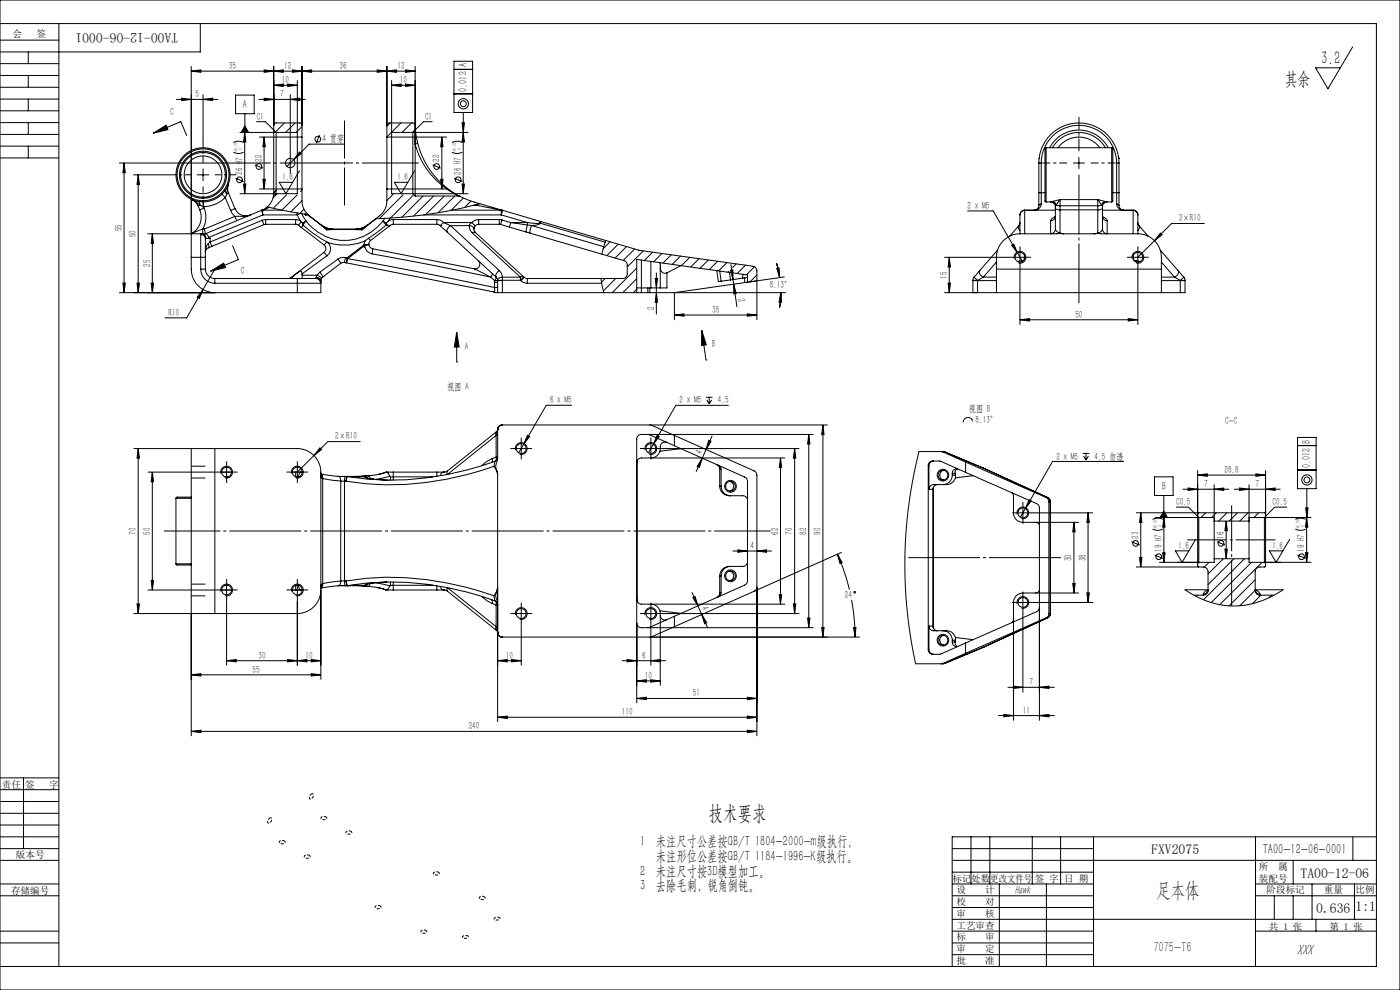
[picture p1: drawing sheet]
<svg xmlns="http://www.w3.org/2000/svg" width="594mm" height="420mm" viewBox="0 0 594 420" stroke-linecap="round" stroke-linejoin="round" font-family="sans-serif">
<defs><g id="words">
<text font-size="8.8" x="300.8" y="347.9">技术要求</text>
<text font-size="8.8" fill="#400040" x="490.6" y="380.6">足本体</text>
<g font-size="7.8">
<text x="560.6" y="27.2">3.2</text>
<text x="545.1" y="36.1">其余</text>
</g>
<text font-size="6.5" x="550.3" y="405.1">XXX</text>
<g font-size="6.3">
<text x="271.7" y="359.1">1 未注尺寸公差按GB/T 1804-2000-m级执行，</text>
<text x="278.2" y="365.3">未注形位公差按GB/T 1184-1996-K级执行。</text>
<text x="535.8" y="362.2">TA00-12-06-0001</text>
<text x="271.7" y="371.5">2 未注尺寸按3D模型加工。</text>
<text x="271.7" y="377.8">3 去除毛刺，锐角倒钝。</text>
</g>
<text font-size="6.3" fill="#400040" x="489.4" y="404">7075-T6</text>
<text font-size="5.8" fill="#0a0605" x="75.6" y="13.8" transform="rotate(-180 75.6 13.8)">TA00-12-06-0001</text>
<g font-size="5.8">
<text x="488.4" y="362.2">FXV2075</text>
<text x="551.8" y="372.4">TA00-12-06</text>
<text x="558.4" y="387.4">0.636</text>
<text x="575.1" y="386.4">1:1</text>
</g>
<text font-size="5.1" x="430.4" y="379.3">Hawk</text>
<g font-size="4.9">
<text x="198" y="28.6" transform="rotate(-90 198 28.6)">A</text>
<text x="198" y="38.9" transform="rotate(-90 198 38.9)">0.012</text>
<text x="103" y="45.7">A</text>
<text x="555.9" y="188.2" transform="rotate(-90 555.9 188.2)">B</text>
<text x="555.9" y="198.5" transform="rotate(-90 555.9 198.5)">0.012</text>
<text x="492.9" y="207.7">B</text>
</g>
<g font-size="4.4">
<text x="97.1" y="29.3">35</text>
<text x="120.6" y="29.3">12</text>
<text x="144" y="29.3">36</text>
<text x="168.6" y="29.3">12</text>
<text x="119.6" y="35.3">10</text>
<text x="169.6" y="35.3">10</text>
<text x="82.9" y="41.3">5</text>
<text x="118.9" y="41.3">7</text>
<text x="72.1" y="48.7">C</text>
<text x="108.9" y="50.7">C1</text>
<text x="180.3" y="50.7">C1</text>
<text x="136.9" y="60.3">4 贯穿</text>
<text x="111.2" y="68.6" transform="rotate(-90 111.2 68.6)">22</text>
<text x="186.6" y="68.6" transform="rotate(-90 186.6 68.6)">22</text>
<text x="103" y="74.3" transform="rotate(-90 103 74.3)">26 H7</text>
<text x="195.7" y="74.3" transform="rotate(-90 195.7 74.3)">26 H7</text>
<text x="410.5" y="88.6">2 x M5</text>
<text x="500.2" y="93.9">2×R10</text>
<text x="51.8" y="98.2" transform="rotate(-90 51.8 98.2)">55</text>
<text x="57.8" y="100.7" transform="rotate(-90 57.8 100.7)">50</text>
<text x="63.8" y="113.2" transform="rotate(-90 63.8 113.2)">25</text>
<text x="102.2" y="116.2">C</text>
<text x="401.9" y="118.2" transform="rotate(-90 401.9 118.2)">15</text>
<text x="326.6" y="122.2">8.13°</text>
<text x="277.6" y="131.7" transform="rotate(-90 277.6 131.7)">2</text>
<text x="313.1" y="127" transform="rotate(82 313.1 127)">2</text>
<text x="71.5" y="134">R10</text>
<text x="302.1" y="132.8">35</text>
<text x="456.2" y="134.8">50</text>
<text x="197.2" y="148.5">A</text>
<text x="302.1" y="147.2">B</text>
<text x="189.8" y="165.6">视图 A</text>
<text x="233.4" y="171.1">6 x M5</text>
<text x="288.3" y="171.1">2 x M5</text>
<text x="304.6" y="171.1">4.5</text>
<text x="411.1" y="174.9">视图 B</text>
<text x="413.9" y="179.4">8.13°</text>
<text x="519.8" y="180">C-C</text>
<text x="142.3" y="186.4">2×R10</text>
<text x="297.7" y="192.9" transform="rotate(-66 297.7 192.9)">4</text>
<text x="448.2" y="194.9">2 x M5</text>
<text x="464.4" y="194.9">4.5 勿透</text>
<text x="519.5" y="200.7">28.8</text>
<text x="510.9" y="206.7">7</text>
<text x="532.7" y="206.7">7</text>
<text x="499" y="214.3">C0.5</text>
<text x="540" y="214.3">C0.5</text>
<text x="57.8" y="226.8" transform="rotate(-90 57.8 226.8)">70</text>
<text x="63.8" y="226.8" transform="rotate(-90 63.8 226.8)">50</text>
<text x="330.3" y="226.8" transform="rotate(-90 330.3 226.8)">62</text>
<text x="336.3" y="226.8" transform="rotate(-90 336.3 226.8)">70</text>
<text x="342.3" y="226.8" transform="rotate(-90 342.3 226.8)">82</text>
<text x="348.3" y="226.8" transform="rotate(-90 348.3 226.8)">90</text>
<text x="318.4" y="232.9">4</text>
<text x="483.2" y="228.5" transform="rotate(-90 483.2 228.5)">23</text>
<text x="519.4" y="228.5" transform="rotate(-90 519.4 228.5)">16</text>
<text x="454.8" y="238.1" transform="rotate(-90 454.8 238.1)">30</text>
<text x="460.8" y="238.1" transform="rotate(-90 460.8 238.1)">38</text>
<text x="493" y="234.2" transform="rotate(-90 493 234.2)">19 H7</text>
<text x="553.5" y="234.2" transform="rotate(-90 553.5 234.2)">19 H7</text>
<text x="297.4" y="257.8" transform="rotate(66 297.4 257.8)">4</text>
<text x="358.5" y="253.6">24</text>
<text x="109.6" y="279.4">30</text>
<text x="129.6" y="279.4">10</text>
<text x="214.6" y="279.4">10</text>
<text x="272.4" y="279.4">6</text>
<text x="107.1" y="285.4">55</text>
<text x="273.6" y="288">10</text>
<text x="436.7" y="290.7">7</text>
<text x="294" y="295.4">51</text>
<text x="263.9" y="303.4">110</text>
<text x="434" y="302.7">11</text>
<text x="198.9" y="309.4">240</text>
</g>
<g font-size="4.2">
<text x="119.8" y="76.5">1.6</text>
<text x="168.7" y="76.5">1.6</text>
<text x="500.1" y="232.9">1.6</text>
<text x="539.9" y="232.9">1.6</text>
</g>
<g font-size="4.1">
<text x="5.3" y="15.6">会</text>
<text x="15.4" y="15.6">签</text>
<text x=".8" y="334.1">责任</text>
<text x="10.7" y="334.1">签</text>
<text x="20.9" y="334.1">字</text>
<text x="6.7" y="364.1">版本号</text>
<text x="534.1" y="369">所</text>
<text x="542.3" y="369">属</text>
<text x="404.1" y="374.1">标记</text>
<text x="412.1" y="374.1">处数</text>
<text x="420.2" y="374.1">更改文件号</text>
<text x="439" y="374.1">签 字</text>
<text x="451.6" y="374.1">日 期</text>
<text x="534.1" y="374">装配号</text>
<text x="4.7" y="379.1">存储编号</text>
<text x="405.8" y="378.9">设</text>
<text x="418" y="378.9">计</text>
<text x="537.4" y="378.9">阶段标记</text>
<text x="561.7" y="378.9">重量</text>
<text x="575.1" y="378.9">比例</text>
<text x="405.8" y="384.1">校</text>
<text x="405.8" y="388.9">审</text>
<text x="418" y="384.1">对</text>
<text x="418" y="388.9">核</text>
<text x="405.8" y="394.1">工艺审查</text>
<text x="538.4" y="394.5">共 1 张</text>
<text x="564" y="394.5">第 1 张</text>
<text x="405.8" y="398.7">标</text>
<text x="418" y="398.7">审</text>
<text x="405.8" y="404">审</text>
<text x="418" y="404">定</text>
<text x="405.8" y="409">批</text>
<text x="418" y="409">准</text>
</g>
<g font-size="2.2">
<text x="100.8" y="64.6" transform="rotate(-90 100.8 64.6)">+0.02</text>
<text x="103" y="63.5" transform="rotate(-90 103 63.5)">0</text>
<text x="193.5" y="64.6" transform="rotate(-90 193.5 64.6)">+0.02</text>
<text x="195.7" y="63.5" transform="rotate(-90 195.7 63.5)">0</text>
<text x="490.8" y="224.5" transform="rotate(-90 490.8 224.5)">+0.02</text>
<text x="493" y="223.4" transform="rotate(-90 493 223.4)">0</text>
<text x="551.4" y="224.5" transform="rotate(-90 551.4 224.5)">+0.02</text>
<text x="553.5" y="223.4" transform="rotate(-90 553.5 223.4)">0</text>
</g>
</g></defs>
<g fill="none" stroke="#000" stroke-width=".42">
<path d="M0 0h594v420h-594zM0 17h25M0 10h584v400h-584M25 10v400M85 10v12h-85M573.9 19.9l-10.5 17.8-5.2-8.9h10.4M0 27h25M0 32h25M0 37h25M12 22v5M12 32v5M81.1 28.2v81"/>
<path d="M81.1 30.2l4.1-.5v1zM81.1 30.2h95M112.1 29.7l4 .5-4 .5zM116.1 28.2v53.6M116.1 36.2l4.1-.6v1.1zM116.1 30.2l4.1-.5v1zM116.1 36.2h10.1M122.1 35.6l4.1 .6-4.1 .5zM124.1 29.7l4 .5-4 .5zM126.2 34.2v48h-24.4M128.1 30.2l4.1-.5v1zM128.1 28.2v30"/>
<path d="M160.1 29.7l4 .5-4 .5zM164.1 30.2l4.1-.5v1zM164.1 28.2v30M166.2 34.2v48h32.3M166.2 36.2l4-.6v1.1zM166.2 36.2h9.9M172 35.6l4.1 .6-4.1 .5zM172 29.7l4.1 .5-4.1 .5zM176.1 28.2v33M192.6 26h7.9v21.7h-7.9zM192.6 39.8h7.9M192.6 29.4h7.9"/>
<path d="M0 42h25M0 47h25M0 52h25M0 57h25M12 42v5M12 52v5M65 56.5l11.7-4.9 2.5 5.9M65 56.5l5.5-3.4 .8 1.9zM74.8 42.2h17.7M77.1 41.6l4 .6-4 .5zM86.1 42.2l4.1-.6v1.1zM86.1 40.2v20"/>
<path d="M99.9 40.3h7.9v7.9h-7.9zM101.8 56.2h24.4M103.8 56.2l.5 4h-1zM103.9 53.4l1.5 2.8h-3.1zM103.9 48.2l-.1 34M108.9 51.6h3.7l4.6 4.6v24.6M109.8 42.2h19.7M112 58.2l.6 4h-1.1zM112 58.2v22M112.1 41.6l4 .6-4 .5zM116.1 53.2l.5-.9 .6-.1h9.9l.9 .4 .1 .6M120.7 52.2l-3.8 3.7"/>
<path d="M123.2 42.2l4-.6v1.1zM123.2 40.2v24.5M125.2 52.2l-4 4M128.1 58.2v22M128.1 58.2h-18M128.1 53.7l-2.4 2.5M135.5 57.3l-1.3 3.5M164.1 53.2l.3-.7 .7-.3h10.1a2.08 2.08 0 0 1 1 2.5M164.1 58.2v22M165.6 52.2l-1.5 1.4M170.1 52.2l-6 5.9M174.6 52.2l-4 4"/>
<path d="M175.2 56.2v26l.9 1M176.1 55.1l-1 1.1M176.1 55.2v6M176.1 55.2l-.9 1M176.2 54.7l-.1 .5M176.2 54.7l.9 5.6M183.4 51.6h-3.7l-3.6 3.6M187.5 58.2l.5 4h-1zM187.5 58.2v22M189.5 58.2h-25.4M196 52.1h1.1l-.5 4.1zM196.5 56.2l.6 4h-1.1z"/>
<path d="M196.6 47.7l-.1 34.5M198.5 56.2h-32.3M0 67h25M0 62h25M12 62v5M50.7 69.2h62.2M52.6 69.2l.6 4.1h-1.1zM52.6 69.2v55M56.7 74.2h15.4M58.6 74.2l.6 4.1h-1.1zM58.6 74.2v50M83.6 74.2h5.1"/>
<path d="M86.1 71.7v5M99 64.6l1.9 .5 2.5-.5M99 60.4l1.9-.5 2.5 .5M99.9 75.6l3.5 1.4M103.3 78.1h1l-.5 4.1zM108.1 69.9l3.5 1.4M111.5 76.1h1.1l-.6 4.1zM120.7 69.2h5M123.2 66.7v5M127 72.5l-5.7 9.7-2.8-4.9h5.7M127.1 64.5l.7 .7-3.2 2.6zM146.1 61.2h-14.9l-9.5 9.4"/>
<path d="M175.9 72.5l-5.7 9.7-2.9-4.9h5.7M176.1 61.2a34.3 34.3 0 0 0 18.6 22M176.1 61.2v22M177.1 60.3l-.2 .5-.8 .4M177.1 60.3a35 35 0 0 0 18 23M183.6 69.9l3.4 1.4M187 76.1h1l-.5 4.1zM191.7 64.6l1.9 .5 2.5-.5M191.7 60.4l1.9-.5 2.5 .5M192.7 75.6l3.4 1.4M196 78.1h1.1l-.6 4.1zM440.8 69.2a17 17 0 0 1 17-17 17 17 0 0 1 17 17"/>
<path d="M440.8 69.2h1M440.8 69.2v12.6M440.9 67.2h.1M441.8 69.2a16 16 0 0 1 16-16 16 16 0 0 1 16 16M441.8 69.2v12.6M443.9 62.7l-.5 .4v22.1l.5 .5M443.9 62.7v23M443.9 62.7h27.8M445.4 62.7a14 14 0 0 1 24.8 0M446.5 62.7a13 13 0 0 1 22.5 0M448.9 62.7a11 11 0 0 1 17.8 0M455.3 69.2h5"/>
<path d="M457.8 66.7v5M471.7 62.7l.5 .4v22.1l-.5 .5M471.7 62.7v23M473.8 69.2h1M473.8 69.2v12.6M474.7 67.2h.1M474.8 69.2v12.6M64.6 99.2l.6 4h-1.1zM64.6 99.2v25M81.7 98.9l-.6 .2M84 87.3l.8 1.7M84.1 85.5l.5 .5 .2 1"/>
<path d="M84.8 89a8 8 0 0 1-3.1 9.9M84.8 87l1.6 .6M84.8 87l-3.3-2.3a4.8 4.8 0 0 1 2.5 2.6M84.8 87l-.8 .3M85.2 99.5v9.7M85.2 99.5a1.93 1.93 0 0 1 1.9 1.9M85.7 99.2l-.5 .3M85.7 99.2a1.88 1.88 0 0 1 1.7 2M85.7 99.2h.7a1.86 1.86 0 0 1 2.3 1.5M86 97.2l-4.3 1.7M86 97.2v2h-23.3M86 97.2h.7"/>
<path d="M86.3 85.7l.1 1.9M86.4 87.6l.2 .7M86.6 88.3l-1.8 .7M86.6 88.3a10 10 0 0 1-.6 8.9M94.2 82.4l1.4 1.4M95.6 83.8a13.3 13.3 0 0 1-9.2 3.8M95.6 83.8l2.3 5.5M95.6 80.7v.7l.6 .9M96.2 82.3l-.6 1.5M97 81.9a5 5 0 0 1-.1-3.7l-.7 4.1M97 81.9l-.8 .4M97 81.9l2.7 6.6"/>
<path d="M97.9 89.3l1.7 2.5M99.6 91.8l.8 1.8M99.6 91.8l-12.9 5.4M99.7 88.5a5 5 0 0 0 6.6 2.7h-.1a13.6 13.6 0 0 1-6.6 .6M99.7 88.5l-1.8 .8M110.9 89.2l.6 2M110.9 89.2l-23.8 10-.4-2M111.2 89.2h.1M111.2 89.2h-.3M111.2 93.5l.8 1.8M111.2 93.5l-22.1 9.2M111.3 89.2l.2 2"/>
<path d="M111.3 89.2h-.4M111.3 89.2h8.5M111.5 89.1l-.2 .1M111.5 89.1l-.3 .1M111.5 91.2l-22.8 9.5M111.5 91.2h14.6M112 95.3l-22.1 9.2M112.7 93.2l-1.5 .3M112.7 93.2v2M112.7 95.2l-.7 .1M112.7 93.2h12.7M112.7 95.2h12.7"/>
<path d="M113.4 87.8l-2.2 1.4M113.4 87.8l.9 .2M114.3 88l-2.8 1.1M114.3 88l5.5 1.2M116 83a7.9 7.9 0 0 1-2.6 4.8M116.1 81.8l-.1 1.2M117.2 80.8l-.2 1.4-1 .8M117.2 80.8l-1.1 1M117.7 82.2l-1.9 1.8M119.8 89.2l6.3 1.1M121.6 82.7l-5.6 5.7M125.4 95.2l1.2 .4"/>
<path d="M125.4 93.2v2M125.4 93.2l2.1 .5M126.1 91.2l1.4 2.5M126.1 90.3v.9M126.1 82.7l-6.5 6.4M126.1 90.3l1.3 .2M126.6 95.6l1.1 .8M127.4 90.5l.6 .1M127.4 90.5l-1.3 .7M127.5 93.7l.3 .4M127.7 96.4l9.8 7.5M127.8 94.1l-1.2 1.5"/>
<path d="M127.8 94.1l.6 .6M128 90.6l1.8 3.2M128 90.6l1.4 .3M128.1 85.2a8 8 0 0 0 2.6 5.8M128.1 80.2h-18M128.1 80.2v5M128.1 85.1l-4.7 4.8M128.1 80.6l-.6 .7M128.4 94.7l.2 .5M128.6 95.2v.4M128.6 95.6l-.9 .8M128.6 95.6l3.8 3.1 6.2 3.9"/>
<path d="M129 88.8l-1.8 1.7M129.4 90.9l.4 .5M129.4 90.9h.1M129.5 90.9l.3 .5M129.5 90.9h.3M129.8 90.9v.5M129.8 90.9l.5 .1M129.8 93.8l-1.2 1.4M129.8 93.8a20.3 20.3 0 0 0 32.7 0M129.8 93.8l-1.4 .9M130.3 91l8.3 6.5M130.3 91h.2"/>
<path d="M130.5 91l.8 .6M130.5 91h.2M130.7 91l.6 .6M131.3 91.6l5.2 3.9M136.5 95.5a7.9 7.9 0 0 0 4.8 1.7M136.5 95.5l2.1 2M136.5 95.5l2.1 1.2 2.4 .5M138.6 97.5h15M141 97.2l-2.4 .3M141 97.2h.3M141.3 97.2h9.7M151 97.2h.3"/>
<path d="M151.3 97.2l2.3 .3M155.8 95.5l-2.2 2M155.8 95.5l-1.9 1.1-2.6 .6M155.9 95.5a7.9 7.9 0 0 1-4.9 1.7M159.5 92.8l-3.7 2.7M159.5 92.8h.2M159.7 92.8l-6.1 4.7M162.5 93.8l1.4 1.5M162.5 93.8l1.4 .9M163.2 92.6l-3.5 .2M163.2 92.6l-.7 1.2M163.9 95.3h.1"/>
<path d="M163.9 95.3l-4.3 3.6-3.3 2.2M163.9 95.3l1.6 .4M163.9 94.7v.6M164.1 80.2v5a8.6 8.6 0 0 1-4.6 7.6M164.5 80.2l-.4 .4M164.8 93.7l-.9 1M165.5 95.7l-8.2 6.3M165.5 92.5l-.7 1.2M165.5 92.5l-2.3 .1M166.8 82.4l-2.7 2.6M166.9 93.2l-2.1 .5M166.9 93.2v2"/>
<path d="M166.9 95.2l-1.4 .5M166.9 93.2h18.4M166.9 95.2h18.4M171 82.7l-10 10M175.5 82.7l-9.8 9.8M176.1 83.2h18.6M179.5 83.2l-9 9M179.9 91.2h32.8M179.9 91.2l-14.4 1.3M184 83.2l-8.6 8.5M185.3 93.2l1.6 .3 1.4 .9M185.3 95.2l1.4 .5"/>
<path d="M185.3 93.2v2M186.7 95.7l3.1 2.8M186.7 95.7h.1M188.3 94.4h.1M188.3 94.4l2.8 1.3M188.3 94.4l-1.6 1.3M188.3 94.4h11.9M188.5 83.2l-7.9 7.9M189.5 80.2h-25.4M189.8 98.5l20.7 19.1M191.1 95.7a2.3 2.3 0 0 0-1.3 2.8M191.1 95.7l20.7 19.1"/>
<path d="M191.1 95.7h8M191.8 89.2h20.9M191.8 89.2l-11.9 2M193 83.2l-7.1 7.1M194.7 83.2l.4 .1M195.1 83.3l3.1 1.4 5.4 1.7M196.6 84l-5.2 5.2M199.1 95.7a3.8 3.8 0 0 0 1.3 3.1M199.1 95.7a1.78 1.78 0 0 1 2 1.4M199.8 85.3l-2.7 2.7M200.2 94.4l-1.1 1.3M200.2 94.4l1.4 1.4"/>
<path d="M200.4 98.8l20.4 18.8M200.6 87.2h2M200.6 87.2l-8.8 2M201.1 97.1l.6 1.6M201.6 95.8l-.5 1.3M201.7 86.9l.9 .3M201.7 86.9l-1.1 .3M201.7 98.7l-.5-.2-.8 .3M201.7 98.7l20.5 18.8M202.6 87.2l10.1 1.9M202.7 86.6l-.1 .6M202.7 86.6l-1 .3"/>
<path d="M203.1 93.2l-1.6 .3-1.3 .9M203.1 93.2v2M203.1 95.2l-1.5 .6M203.1 93.2h8.7M203.1 95.2h8.7M203.3 86.3l-.2 .3M203.6 86.4l9.4 2.8-.3-.1M203.6 86.4l-.9 .2M211.8 93.2l1.2 .1M211.8 93.2v2M211.8 95.2h.6M212.4 95.2l3.7 1.1"/>
<path d="M212.7 89.2v2M212.7 89.2h.6M212.7 89.1v.1M212.7 91.2l11.1 3.2M213 93.3l-.6 1.9M213 93.3l3.7 1.1M213.3 89.2l-.6 2M213.3 89.2l43.7 12.8M216.1 96.3l7.2 2.1M216.7 94.4l-.6 1.9M216.7 94.4l7.1 1M216.7 94.4h7.1"/>
<path d="M223.3 98.4l1.7 .5M223.8 95.4l-.5 3M223.8 94.4l3.7 .4 1.4-.2M223.8 94.4v1M223.8 95.4l1.7 .3M225 98.9l39.7 11.6a1.93 1.93 0 0 1 1.4 1.9v3.8a1.99 1.99 0 0 1-1.9 2h-40.5M225.5 95.7l-.6 2 .1 1.2M225.5 95.7l30.7 9M228.9 94.6l.6-.6-.2 .7M228.9 94.6l.4 .1M229.3 94.7a2.91 2.91 0 0 1-2.5 .9l-1.3 .1M229.3 94.7l27.5 8"/>
<path d="M410.5 89.5h10.9l10.3 17.8M432.3 95.7l-.2 1.1 .7 1M432.3 95.7l-3.9 4.5M432.5 95.4l-.2 .3M432.8 99.2h18.5M432.8 99.2a10 10 0 0 0-10 10v5M432.8 94.4l-.5 1.3M432.8 91.2v8M434.8 89.2a1.99 1.99 0 0 0-2 2M434.8 89.2a2.05 2.05 0 0 0-2 2M434.8 89.2h.1M434.8 89.2h4"/>
<path d="M434.8 89.2v10M438.8 89.2h.1M439.2 89.1l.2 .1M439.2 89.1l-.4 .1M439.4 89.2h.1M439.5 89.2h-.7M439.5 89.2h8.3M440.8 87.2a2.01 2.01 0 0 1-1.6 1.9M440.8 81.8v5.4M440.8 81.8h1M441.8 86.6l-1 .6M441.8 86.6a2.78 2.78 0 0 1-2.4 2.6"/>
<path d="M441.8 81.8v4.8M441.8 81.8h1.6M443.9 85.7h1.9M445.8 93.6v5.6a2.05 2.05 0 0 0 2-2M445.8 85.7l1.4 .5 .6 1.4M446.5 85.5a1.91 1.91 0 0 1 1.6 1.5M446.5 85.5l-.7 .2M447.7 91.8l-.1 .6M447.7 92a2.76 2.76 0 0 0-1.9 1.6M447.8 97.2l.6 1 1.4 .7M447.8 88.3a1.86 1.86 0 0 0 2 .7M447.8 88.3v8.9"/>
<path d="M447.8 91.8a1.93 1.93 0 0 1-2 1.8M447.8 87.6v.7M448.1 87l1.7 .3M448.1 87l-.3 .6M449.8 84.7l-3.3 .8M449.8 98.9l1.5 .3M449.8 89v9.9M449.8 84.7l-1.7 2.3M449.8 84.7v2.6M449.8 84.7h16M449.8 89h16M449.8 87.3h16"/>
<path d="M449.8 87.3v1.7M451.3 99.2h12.9M464.2 99.2h18.6M465.8 84.7l3.2 .8M465.8 89v9.9M465.8 98.9l-1.6 .3M465.8 84.7v2.6M465.8 84.7l1.6 2.3M465.8 87.3v1.7M467.4 87l-1.6 .3M467.4 87l.4 .6M467.8 97.2l-.7 1-1.3 .7"/>
<path d="M467.8 88.3l-.6 .5-1.4 .2M467.8 88.3v8.9M467.8 92a2.76 2.76 0 0 1 2 1.6M467.8 89.2h8.3M467.8 87.6v.7M468 92.4l-.2-.6a1.87 1.87 0 0 0 2 1.8M469 85.5a1.89 1.89 0 0 0-1.6 1.5M469 85.5l.7 .2M469.7 85.7a1.98 1.98 0 0 0-1.9 1.9M469.7 85.7h2M469.8 93.6v5.6a1.99 1.99 0 0 1-2-2M472.2 81.8h1.6"/>
<path d="M473.8 81.8v4.8M473.8 86.6a2.72 2.72 0 0 0 2.3 2.6M473.8 86.6l.7 .1 .3 .5M473.8 81.8h1M474.8 87.2a2.11 2.11 0 0 0 1.5 1.9M474.8 81.8v5.4M476.1 89.2h.7M476.1 89.2h.1M476.3 89.1l-.2 .1M476.3 89.1l.5 .1M476.8 89.2h.1M476.8 89.2h4"/>
<path d="M480.8 89.2a1.99 1.99 0 0 1 2 2M480.8 89.2h.1M480.8 89.2a2.05 2.05 0 0 1 2 2M480.8 89.2v10M482.8 99.2a10 10 0 0 1 10 10v5M482.8 94.4l.5 1.3M482.8 91.2v8M483.1 95.4l.1 .3M483.3 95.7l.1 1.1-.6 1M483.3 95.7l3.8 4.5M492.4 98.9l.7 .7-3.3 2.5zM511 94.8h-13.9l-7.3 7.3"/>
<path d="M81.1 109.2a15.4 15.4 0 0 0 1.9 10.8 10.1 10.1 0 0 0 8.2 4.2M81.1 109.2h4.1M85.2 109.2h1.9M85.2 114.2a6 6 0 0 0 6 6M85.2 114.2h1.9M85.2 109.2v5M87.1 101.4v7.8M87.1 114.2a4 4 0 0 0 4.1 4M87.1 109.2v5M87.4 101.2l-.3 .2M87.4 101.2h1.7M88.4 103.3l.2 1-.2 .8"/>
<path d="M88.4 103.3l-.9 1.5-.4 2.2 .4-1.1 .9-.8M88.7 100.7l.4 .5M89.1 102.7l-.7 .6M89.1 102.7l.8 1.8M89.1 101.2v1.5M89.4 115l5.5-3.4 .8 1.9zM89.9 104.5l-1.5 .6M91.2 118.2v2M91.2 118.2h35M91.2 114.2l-12 20.6h-9.2M98.7 104.3l2.4 5.8-11.7 4.9M123.5 117.7l-1.2 .5 1.8-.2"/>
<path d="M124.1 117.7v.3M124.1 118l.5 .2M126.2 118.2h7.8M126.2 118.2v2M126.2 115.7l-2.7 2M126.2 115.7h.1M126.2 115.7l1.4-.6 .4 .2 .2 .9M128.2 116.2v.6M128.2 116.8v1l-.5 .4M128.2 116.8h6.4M134 118.2a2.05 2.05 0 0 1 2 2M134.2 118l-.2 .2"/>
<path d="M134.2 118a1.93 1.93 0 0 1 1.9 1.9M134.2 117.7v.3M134.2 117.7a1.74 1.74 0 0 1 1.9 1.5M134.6 116.8l-.4 .9M134.6 116.8l1.3 .8 .5 .6M135.7 115.5l-1.1 1.3M135.7 115.5l1.2 2.1M136.1 119.9v4.3h-9.9M136.1 119.9l-.1 .3M136.1 119.2v.7M136.4 118.2l-.3 1M136.9 117.6l-.5 .6"/>
<path d="M137.5 107.1l-11.3 8.6M137.5 107.1l1.2 1.4M137.5 103.9a2 2 0 0 1 0 3.2M138.6 102.6l-1.1 1.3M138.6 102.6l.5 .3M138.7 108.5l-10.5 7.7M139.1 102.9a3.6 3.6 0 0 1-.4 5.6M143.4 109.9l-7.7 5.6M143.4 109.9l1.2 1.8M144.6 111.7l-7.7 5.9M146.2 111.4l-1.6 .3M146.2 111.4l.7 .1"/>
<path d="M146.5 109.2a4 4 0 0 0-3.1 .7M146.5 109.2l-.3 2.2M146.5 109.2l.7 .2M146.9 111.5l62.6 12.3 .4-.6-.1-1.2M147.2 109.4l.3 .3M147.2 109.4l-.3 2.1M147.5 109.7l-.6 1.8M147.5 109.7l25 4.7 37.3 7.6M154.5 103.8l-7.3 5.6M154.5 103.8l.3 .3M154.8 104.1l-7.3 5.6M154.8 104.1v.1a3.7 3.7 0 0 0 3.1 3.5"/>
<path d="M154.8 102.3a22.3 22.3 0 0 1-15.7 .6M154.8 102.3l-.3 1.5M156.3 101.1l1 .9M156.3 101.1l-1.5 1.2M156.5 103.6l-2 .2M156.5 103.6l-1.7 .5M156.5 103.6a1.97 1.97 0 0 0 1.6 1.9M157.3 102l-.8 1.6M157.9 107.7l24.9 4.7 25.4 5.2M158.1 105.5l-.2 2.2M158.1 105.5l43.1 8.5M201.2 114l7 3.6"/>
<path d="M203 110.6a2 2 0 0 1 .4 2.4 2 2 0 0 1-2.2 1M208.2 117.6l1.6 1.4M208.8 116l-.6 1.6M209.8 119.8h1.3M209.8 119h1.3M209.8 119v3M210.5 117.6l.6 1.4M210.5 117.6l-.7 1.4M211.1 119h2M211.1 119h.1M211.1 119v5.2M211.8 114.8a2.41 2.41 0 0 0-1.3 2.8"/>
<path d="M211.8 114.8l1 1.3 .3 1.5M213.1 118.9v.1M213.1 118.9l-2 .1M213.1 117.6v1.3M213.1 117.6a1.79 1.79 0 0 0-2 1.4M213.1 119v5.2M213.1 118.9h7.7M213.1 117.6h7.7M220.8 117.6v1.3M220.8 118.9l.3 .2M221.1 119.1l1.2 .8 1.4 .3M222.2 117.5l-.6-.2-.8 .3"/>
<path d="M222.2 117.5l-1.4 1.4M222.2 117.5l.2 .1M222.4 117.6l-1.3 1.5M222.4 117.6l1.3 .6M223.7 118.2v2M255 118.2l.3 2M256.2 104.7l-.8 3.1M256.8 118.2l-1.6 1.5M256.8 102.7l-.6 2M257 102l14.3 4.2 48.1 6.7a1.95 1.95 0 0 1 1.7 2v20.8M257 102l-.2 .7M258.9 102.6l-3 2.9"/>
<path d="M261.2 118.2l-5.2 5.2M262.3 103.6l-4.8 4.8M265.8 104.6l-4.8 4.8M269.3 105.6l-4.9 4.9M270.2 110l.1 .1M270.2 110v14.2M270.2 113.8l-10.5 10.4M270.2 118.2l-6 6M270.3 110.1l46.8 6.5v3.2M272.1 110.3v13.9M273 106.4l-6.9 6.9M276.2 110.9v11.2"/>
<path d="M276.9 107l-3.5 3.5M278 118.1h1l-.5 4zM278.5 115.8v17.4M280 111.4l.1 10.7M280.1 113.6a2.08 2.08 0 0 0 2.9 2.2M280.8 107.5l-3.5 3.6M283 115.8v6.3h-2.9M284.8 108.1l-3.5 3.5M288.7 108.6l-3.5 3.6M288.9 112.7l-5.9 3.1M292.7 109.2l-3.6 3.5M296.6 109.7l-3.5 3.6"/>
<path d="M300.6 110.3l-3.6 3.5M304.1 114.8l.7 4.7 1.2-.2M304.5 110.8l-3.5 3.6M305.4 115l.6 4.3M308.4 111.4l-3.5 3.5M309.2 115.1l-.4 .4M309.5 115.6l.5 3.2M310 118.8l-4 .5M310 114.6l.9-.1 .1 4.1zM310.1 112.3l.9 6.3M311 118.6l1.7 11.6M312.4 112l-1.6 1.5"/>
<path d="M315.1 116.4v1.6M315.1 118l-5.1 .8M315.9 117.9v2l1.2-.1M316.3 112.5l-3.5 3.5M317.1 117.7l-2 .3M320.1 113.2l-3.4 3.4M321.1 116.6l-2.9 3M321.1 119.2l-4 .6M329.5 111.6l1.3 6.2M329.6 113.9l1-.2 .2 4.1zM332.8 117.5l-46.7 6.7v11.5M400.8 109.2h27.4"/>
<path d="M402.8 109.2l.5 4.1h-1zM402.8 109.2v15M412.8 118.9l2 .1M412.8 119h2M412.8 118.9v.1M412.8 119v5.2h2v-5.2M413.2 117.6l1.6 1.4M413.2 117.6l-.4 1.3M414.8 119h.1M414.8 119h8M415.7 114.8a2.09 2.09 0 0 0 1.5 2.8M415.7 114.8l-2.5 2.8"/>
<path d="M417.2 117.6l-2.4 1.4M417.2 117.6h5.6M422.8 114.2v10M422.8 114.2h70M422.8 111.2l-5.6 6.4M423.2 106.1l-7.5 8.7M429.2 104.1l.9-.5 1.6 3.7zM430.3 109.2h5M430.4 109.8a2.5 2.5 0 0 1 2.1-3.1 2.5 2.5 0 0 1 2.8 2.7 2.5 2.5 0 0 1-3.2 2.2M431.7 107.3l2.1 3.7M432.8 106.7v5M432.8 113.8v23.9"/>
<path d="M433.4 110.6l-1.6 .4M433.4 110.6v.5M433.4 110.6h.9M434.7 108.5l-.2 1.8M434.7 108.4v.1M434.7 108.3v.2M480.3 109.2h5M480.3 109.8a2.5 2.5 0 0 1 2.2-3.1 2.5 2.5 0 0 1 2.7 2.7 2.5 2.5 0 0 1-3.1 2.2M480.9 108.3l.1 2M480.9 109.2h.1M481.3 110.6h.8M482.1 110.6l1.7 .4"/>
<path d="M482.1 110.6v.5M482.8 106.7v5M482.8 113.8v23.9M489.8 102.1l-7 7.1M492.3 106.1l7.5 8.7M492.8 114.2v10M492.8 117.6h5.5M492.8 111.2l5.5 6.4M492.8 119h8M498.3 117.6l2.5 1.4M499.8 114.8a2.1 2.1 0 0 1-1.5 2.8M499.8 114.8l2.5 2.8"/>
<path d="M500.8 119h.1M500.8 119h2M500.8 119v5.2M502.3 117.6l-1.5 1.4M502.3 117.6l.5 1.3M502.8 118.9l-2 .1M502.8 118.9v.1M502.8 119v5.2h-2M50.7 124.2h75.5M52.1 120.1h1.1l-.6 4.1zM58.1 120.1h1.1l-.6 4.1zM64.1 120.1h1.1l-.6 4.1z"/>
<path d="M86.1 122.8l-1.5 3.8-.9-.5zM91.2 120.2h35M126.2 120.2h9.8M126.2 120.2v4M209.5 123.8l1.6 .4M209.8 122h1.3M211.1 124.2h2M213.1 124.2h57.1M223.7 120.2h31.6M255.3 120.2l.9 4M270.2 122.1h6M270.2 124.2h1.9"/>
<path d="M270.2 122.7l-1.5 1.5M272.1 124.2h2.8M274.9 124.2h.8M274.9 122.1v2.1M275.7 122.1v2.1M276.2 122.1h3.9M278.5 124.2l.5 4.1h-1zM286.1 133.6l4.1-.4v.9zM286.1 133.6h35M311.3 120.6l1.1 3.9-1 .2zM317.1 133.2l4 .4-4 .5zM331.3 124.2l.3 4.1-1-.1z"/>
<path d="M331.3 124.2l-.5 6.3M333.3 124.2h-57.6M400.8 124.2h100M402.3 120.1h1l-.5 4.1zM432.8 135.7l4-.5v1zM432.8 135.7h50M478.7 135.2l4.1 .5-4.1 .5zM193.8 140.9l1 6.3h-2zM193.8 153.6h.1M193.8 140.9v12.7M297.7 140.1l1.9 6.2-2 .3zM297.7 140.1l1.8 12.6"/>
<path d="M299.5 152.7h.1M242.6 171.9h-10.8l-9.6 16.6M299.5 168.5h2.8M299.9 169.7l1 1.6M300.9 168.5v2.8M301.9 169.7l-1 1.6M309.2 172h-22.5l-9.5 16.5M412.5 178.2a2.07 2.07 0 0 0-2.3-1 2.07 2.07 0 0 0-1.5 2M56.7 190.3h24.4M58.6 190.3l.6 4.1h-1.1zM58.6 190.3v70M81.1 197.8h6"/>
<path d="M81.1 190.3h10.1M81.1 190.3v122M91.2 190.3h35a10 10 0 0 1 9.9 10v88M91.2 190.3v70M96.1 197.8v5M126.2 197.8v5M135.7 190l.8 .7-3.3 2.5zM153 187.3h-13.9l-12.9 13M189.9 199.8l-1.6 .5M208.8 194.5l.1 1-.4 .8M208.8 194.5l-2.1 1.2-2.2 1.8M209.6 197.9l1.3 2.2 .2 1.2"/>
<path d="M209.6 197.9a127.6 127.6 0 0 1-62.7 6.2M209.8 195.8l-.2 2.1M209.8 195.8a125.4 125.4 0 0 1-62.3 6.4M210.5 193.9h.6a2 2 0 0 1-1.3 1.9M210.5 193.9v1l-.4 .8M210.5 184.7l-20.7 16.6-.2-.8 .3-.7M210.5 193.9l-1.7 .6M210.5 184.7v9.2M210.6 183.2l-.3 .7 .2 .8M210.6 183.2l-20.7 16.6M211.1 182.2l-.5 1M211.1 182.2l-.1 13.4a4.3 4.3 0 0 0 0 4.6l.1 1.1"/>
<path d="M211.1 182.3h.1M211.1 182.3l-.6 2.4M213.1 180.3a2.05 2.05 0 0 0-2 1.9M213.1 180.3a2.05 2.05 0 0 0-2 2M213.1 180.3h138.1M218.7 190.3h5M218.7 190.9a2.5 2.5 0 0 1 2.2-3.1 2.5 2.5 0 0 1 2.7 2.7 2.5 2.5 0 0 1-3.1 2.2M221.2 187.8v5M222.2 188.5l-2.1 3.6M223.8 184.7l.9 .5-2.5 3.3zM270.3 195.5v59.6M273.6 190.3h5.1"/>
<path d="M273.7 190.9a2.5 2.5 0 0 1 2.2-3.1 2.5 2.5 0 0 1 2.7 2.7 2.5 2.5 0 0 1-3.1 2.2M274.9 184.3l11.2 4.8M275.7 180.3l44.3 19.5 1 1.1 .1 111.4M276.2 187.8v5M277.2 188.5l-2.1 3.6M278.8 184.7l.9 .5-2.5 3.3zM280.7 190.3h58.5M283 187.7a2.11 2.11 0 0 0-2.3 .4 2.11 2.11 0 0 0-.6 2.2 4 4 0 0 1-3.9 4M286.1 189.1l29.8 13.3 .9 .7 .3 1.1v42.6l-.3 .7-.9 .7-41 18.1M286.1 184.7v4.4M288.9 190.3l-8.9 1.1M298 194.4l-1.2 3.9-1-.4z"/>
<path d="M298 194.4l-2.7 5.7M300.7 186.8l1 .4-2.1 3.5zM302.2 184.9l-4.2 9.5M304.1 197.1l.9 .8 .4 1M304.8 197.4l.8 .7 .4 1.1M305.4 198.9l.6 .3M305.4 198.9v7.4M306 199.2v7.1M331.2 194.3v62M331.2 194.3l.4 4.1h-1zM333.1 194.3h-61a1.99 1.99 0 0 0-1.9 2M337.1 190.3l.5 4.1h-1z"/>
<path d="M337.1 190.3v70M343.1 184.3l.5 4.1h-.9zM343.1 184.3v82M345.2 184.3h-73.1a1.93 1.93 0 0 0-1.9 2v112M349.1 180.3l.5 4.1h-.9zM349.1 180.3v90M393.8 197.6a1.93 1.93 0 0 1 2-2l3.4 .1 10.5 4.7M393.8 197.6v78M393.8 197.6h.3M394.1 197.6v10M396.1 195.6a1.93 1.93 0 0 0-2 2M399.3 191.6l.9 .2"/>
<path d="M400.2 191.8l9.5 4.2M400.2 191.8h.7M400.4 199.5a2.13 2.13 0 0 0-1.7 2.1 2.13 2.13 0 0 0 1.7 2.1M400.9 191.8l-11-.2-2.8 12.7-1.8 11.7-1 11.4-.4 11.8 .2 9.4 .9 11.5 1.4 10.6 2.1 10.9h11.6M400.9 191.8l16.5 6.9M406.2 198.8l-.8 .1-.8 .6-.6 1.3M406.3 198.9a1.66 1.66 0 0 0-1.1 1.9M409.7 196v4.4M409.7 196l34.1 15M417.4 198.7h.1M417.4 198.7l27.1 12.4M459.4 192.4h2.7"/>
<path d="M459.7 193.4l1.1 1.7M460.8 192.4v2.7M461.8 193.4l-1 1.7M476.7 195.8h-30.1l-11.6 20M508.1 199.5v19.6M537 199.5v19.6M550.5 185.6h7.9v21.7h-7.9zM550.5 199.4h7.9M550.5 189h7.9M62.7 200.3h28.8M64.6 200.3l.6 4.1h-1.1zM64.6 200.3v50"/>
<path d="M74.6 211.4h6.5M74.6 211.4v27.8M81.1 202.8h6M81.1 210.9h-6.1l-.4 .5M93.7 200.3h4.9M93.7 201a2.5 2.5 0 0 1 2.2-3.2 2.5 2.5 0 0 1 2.7 2.7 2.5 2.5 0 0 1-3.1 2.2M95.5 202.3h1.3M123.6 200.3h5.1M123.7 201a2.51 2.51 0 0 1 2.2-3.2 2.51 2.51 0 0 1 2.7 2.7 2.51 2.51 0 0 1-3.1 2.2M126.6 202.3h.2M126.6 202.3h.1M127.5 200.3h-.8a.76 .76 0 0 0-.8-.1 .76 .76 0 0 0-.5 .7v1.4h1.2"/>
<path d="M128.2 200.3a1.54 1.54 0 0 0-1.6 2M136.1 201.5v.2M136.1 201.5l.3 1.2M136.4 202.7l.5 .3M136.9 203l7.7 1.1M136.9 203v44.6M143.5 202.1l-7.4-1 .7 .7 .1 1.2M143.5 202.1h3M143.5 202.1a1.67 1.67 0 0 1 1.1 2M144.6 204.1h1.6M144.6 204.1v42.4M144.7 202.1h2.3"/>
<path d="M146.2 204.1v42.4M146.2 204.1h.7M146.5 202.2l-.3 1.9M147.2 202.1h.2M147.2 202.1l-.7 .1M147.2 202.1l-.3 2M147.4 202.1l3.6 .1M147.4 202.1h.1M147.4 202.1l.1 .1M147.5 202.2l-.6 1.9M147.5 202.2h7.3M150.8 202.2h.2"/>
<path d="M154.5 202.1l.3 .1M154.5 202.1l-3.5 .1M154.5 202.1l1.5 .7M154.8 202.2a1.84 1.84 0 0 0 1.9 .8l1.2 .2M154.8 202.2l1.1 .6M154.8 202l-7.4 .1M154.8 202l-.3 .1M155.8 202.8l2.1 .4M155.9 201.9l-2.2 .1M156.3 201.8l.9 1.3M156.3 201.8l-1.5 .2M157.9 203.2l6.7 .5"/>
<path d="M157.9 203.2h.1M163.3 200.5l-3 .8M163.9 200.3l-.6 .2M163.9 200.4h.1M163.9 200.4l-4.3 1.1-3.3 .3M163.9 200.4l.8 .5 .8 1.2M163.9 200.4l-.6 .1M165.5 202.1l.1 .2M165.5 202.1l-5.9 1.3M165.6 202.3h1.3M165.6 202.3v1.4M166.9 200.3l-3 .1"/>
<path d="M166.9 200.3v2M166.9 202.3h16.7M166.9 200.3h18.4M166.9 202.3v1.3M185.3 200.3h3M185.3 200.3v1.7M188.3 200.3h.1M188.3 200.3h-.2a1.61 1.61 0 0 0-1.3 1.5M211.1 201.3v105M305.4 206.3a4.1 4.1 0 0 0 4.1 4h5.6a1.99 1.99 0 0 1 2 2M305.4 206.3h.6M306 206.3a4 4 0 0 0 4 4"/>
<path d="M309.6 204.2a2.09 2.09 0 0 1 1.7 2.1 2.09 2.09 0 0 1-1.7 2.1M395.9 207.5v58.2M396 206.8l-.1 .8h-1.8M396 206.8v59.6M397.8 205.6l-1.1 .3-.7 .9M404 201.6a4 4 0 0 1-3.9 4M404 200.8h1.2M404 200.8v.8M404 201.6h1.3M405.2 200.8l.1 .8M405.3 201.6l.1 1.1M405.4 202.7l-.7 1.3-1.7 1.3-6.9 .3a1.99 1.99 0 0 0-2 2"/>
<path d="M409.7 200.4l30.1 13.3 .6 .4 .6 1v90.5M412.9 201.8l-7.5 .9M429.4 209.1l.6 1.4v7.1a4 4 0 0 0 4 4h5.7l1.3 .9M431.5 217.6h5M431.6 218.2a2.5 2.5 0 0 1 2.2-3.1 2.5 2.5 0 0 1 2.7 2.7 2.5 2.5 0 0 1-3.1 2.2M434 215.1v5M435 215.8l-2.1 3.6M436.6 212l.9 .5-2.5 3.3zM438.6 217.6h25.1M443.8 211l.9 .8 .3 1.1M443.8 211h.7M444.5 211l.8 .8 .3 .8v48l-.3 .8-.8 .7"/>
<path d="M444.5 211v.1M444.5 211.1l.8 .7 .4 1.1M445 212.9v47.4M445 212.9h.7M445.7 212.9v47.4M461.6 217.6l.6 4.1h-1zM461.6 217.6v38M482 217.5h54.5l.5 .5M484 217.5l.5 4.1h-1zM484 217.5v23M489.8 202.3h7.9v7.9h-7.9zM490.2 219.6h25"/>
<path d="M493.8 210.2v9.4M493.8 216.8l1.5 2.8h-3.1zM493.8 219.6l.5 4h-1zM493.8 219.6v19M499 215.1h5.3l3.8 4M501.8 207.6h19.7M504.1 207l4 .6-4 .5zM508.1 201.6l4.1-.6v1.1zM508.1 201.6h28.9M508.1 219.1a2.98 2.98 0 0 1 .5 2.9v14.6a2.54 2.54 0 0 1-.5 2.5M508.1 219.1v20M508.6 217.5l-.5 .5"/>
<path d="M511.6 217.5l-2 2.1M515.2 207.6l4-.6v1.1zM515.2 205.5v15.6M516.1 217.5l-2 2.1M520.6 217.5l-3.5 3.6M523.6 207.6h19.7M525 217.5l-3.5 3.6M525.9 207l4 .6-4 .5zM529.5 217.5l-3.5 3.6M529.9 205.5v15.6M532.9 201l4.1 .6-4.1 .5zM534 217.5l-2 2.1"/>
<path d="M537 207.6l4-.6v1.1zM537 219.1a2.98 2.98 0 0 0-.5 2.9v14.6a2.54 2.54 0 0 0 .5 2.5M537 219.1v20M546.1 215.1h-5.3l-3.8 4M554 215.5h1l-.5 4.1zM554.4 219.6l.5 4h-1zM554.4 219.6v19M554.5 207.3v12.3M556.4 219.6h-26.5M74.6 239.2l.4 .5h6.1M74.6 239.2h6.5M310.8 233.8h16.7"/>
<path d="M313.1 233.3l4 .5-4 .5zM317.1 238.3a2.05 2.05 0 0 1-2 2h-5.6a4.1 4.1 0 0 0-4.1 4M321.1 233.8l4.1-.5v1zM355.3 235.1l2 3.6-.9 .4zM355.3 235.1l2.9 7.4 2.2 7.6M357.1 234.3l-81.4 36M439.5 221.6h18.2M455.6 221.6l.6 4.1h-1zM455.6 221.6v30M480.1 229.9l3.5 1.3M483.5 236.5h1l-.5 4zM489 224.5l1.9 .5 2.5-.5"/>
<path d="M489 220.3l2.2-.5 2.2 .5M489.9 235.5l3.5 1.4M493.3 234.5h1l-.5 4.1zM507.3 228.9l-5.8 9.7-2.8-4.9h5.7M508.1 239.1l.1 1.2 .4 .2M513 238.6l-2 2M515.2 221.1v15.9M515.2 237v1.6h-23.4M515.2 237h14.7M515.2 221.1h14.7M516.3 229.9l3.5 1.3M519 237l-6.4 6.5"/>
<path d="M519.7 233h1l-.5 4zM520.2 221.1l.5 4h-1zM520.2 221.1v15.9M523.5 237l-10.9 11M528 237l-17.4 17.4M529.9 221.1v15.9M529.9 237v1.6h26.5M531 238.6l-17.1 17M535.5 238.6l-18 17.9M537 239.1l-.3 1.4h-2.1a2.05 2.05 0 0 0-2 2.1v7.9a1.99 1.99 0 0 0 2 2M547.2 228.9l-5.8 9.7-2.8-4.9h5.7M549.6 224.5l1.9 .5 2.5-.5"/>
<path d="M549.6 220.3l2.2-.5 2.2 .5M550.5 235.5l3.5 1.4M553.9 234.5h1l-.5 4.1zM58.1 256.2h1.1l-.6 4.1zM62.7 250.3h28.8M64.1 246.2h1.1l-.6 4.1zM81.1 247.8h6M81.1 252.8h6M93.7 250.3h4.9M93.7 250.9a2.5 2.5 0 0 1 2.2-3.1 2.5 2.5 0 0 1 2.7 2.7 2.5 2.5 0 0 1-3.1 2.2M95.5 248.3h1.3M96.1 247.8v5"/>
<path d="M96.1 254.9v27.4M123.6 250.3h5.1M123.7 250.9a2.51 2.51 0 0 1 2.2-3.1 2.51 2.51 0 0 1 2.7 2.7 2.51 2.51 0 0 1-3.1 2.2M125.4 248.3h.4a.84 .84 0 0 1 .8 .2 .84 .84 0 0 1 .3 .9l.9 .9h-1.1a.76 .76 0 0 1-.8 .1 .76 .76 0 0 1-.5-.7zM126.2 247.8v5M126.2 254.9v27.4M126.6 248.3h.2M126.6 248.3h.1M136.1 250.3a10 10 0 0 1-9.9 10h-35M136.4 247.9l-.3 1M136.4 247.9l-.3 1.2M136.9 247.6l-.1 1.2-.7 .7 7.4-1"/>
<path d="M136.9 247.6l-.5 .3M144.6 246.5l-7.7 1.1M144.6 246.5a1.69 1.69 0 0 1-1.1 2M144.7 248.5h2.4M146.2 246.5v.4a1.07 1.07 0 0 0 0 1.1 1.07 1.07 0 0 0 1 .5M146.2 246.5h-1.6M146.2 246.5h.7M146.6 248.4l-3.1 .1M146.9 246.5a126.5 126.5 0 0 1 62.7 6.2M146.9 246.5l.6 1.9M146.9 246.5l.3 2M147.4 248.4l-.2 .1"/>
<path d="M147.4 248.4h.1M147.5 248.4a121.7 121.7 0 0 1 62.3 6.4M150.8 248.4h.2M151 248.4l-3.6 .1 7.4 .1M151 248.4l3.5 .1M153.7 248.6l2.2 .1M154.5 248.5l.3 .1M154.8 248.4h-7.3M154.8 248.4l-.3 .1M154.8 248.6l1.5 .2M155.9 247.9l-1.1 .5M156 247.8l-1.5 .7"/>
<path d="M156.3 248.8l3.3 .3 4.3 1.1M157.2 247.5l-.9 1.3M157.9 247.4l-1.2 .2a1.84 1.84 0 0 0-1.9 .8M157.9 247.4h.1M158.4 247.4l-2.6 .4M159.5 247.2l6 1.3M160 249.2l3.3 .9M163.3 250.1l.6 .1M163.3 250.1l.6 .2M163.9 250.2h.1M163.9 250.2l3 .1M164.2 246.9l-6.3 .5"/>
<path d="M165.5 248.5l-1 1.4-.6 .3M165.6 248.3h1.3M165.6 248.3l-.1 .2M165.6 246.9v1.4M166.9 248.3v2M166.9 250.3h18.4M166.9 248.3h16.7M166.9 247v1.3M185.3 250.3h3M185.3 248.6v1.7M186.8 248.8a1.47 1.47 0 0 0 1.5 1.5M188.3 250.3h.1"/>
<path d="M188.3 250.3l1.6 .5M189.9 250.8l-.3-.7 .2-.8 20.7 16.5M189.9 250.8l20.7 16.6M204.5 253.1l2.3 1.9 2 1M208.5 254.3l.4 .8-.1 .9M208.8 256l1.7 .7M209.6 252.7l1.3-2.2 .2-1.3-.2 1.4a3.9 3.9 0 0 0 0 4.2l.2 1.2M209.6 252.7l.2 2.1M209.8 254.8a1.91 1.91 0 0 1 1.3 1.9h-.6M210.1 254.9l.4 .8v1M210.5 256.7v9.1M221.2 257.8v5"/>
<path d="M270.2 254.3a1.99 1.99 0 0 0 1.9 2h61M276.2 257.8v5M276.2 256.3a4 4 0 0 1 3.9 4v30.6M280 259.1l8.9 1.1M293.5 251.2l2.6 5.9M294 253.5l.9-.4 1.2 4zM296.1 257.1l1.6 3.6M305.4 251.6l-.4 1.1-.9 .8M305.4 244.3v7.3M305.4 244.3h.6M306 251.4l-.4 1.1-.8 .7M306 244.3v7.1"/>
<path d="M306 251.4l-.6 .2M309.6 242.2a2.09 2.09 0 0 1 1.7 2.1 2.09 2.09 0 0 1-1.7 2.1M310 240.3a4 4 0 0 0-4 4M321.1 249l-.3 1.1-.8 .7M330.6 252.2h1l-.4 4.1zM336.6 256.2h1l-.5 4.1zM361.3 254.5l1.1 7.8 .4 8M431.5 255.6h5M431.6 256.2a2.5 2.5 0 0 1 2.2-3.1 2.5 2.5 0 0 1 2.7 2.7 2.5 2.5 0 0 1-3.1 2.2M434 253.1v5M438.6 255.6h25.1M439.5 251.6h18.2"/>
<path d="M441 257.7l-.3 1.1-.9 .7-30.1 13.3M441 250.6l-1.3 .9-5.7 .1a4 4 0 0 0-4 4v7.1l-.6 1.4M455.2 247.5h1l-.6 4.1zM461.2 251.5h1l-.6 4.1zM482 240.5h28.5a2.05 2.05 0 0 1 2.1 2.1v7.9a1.99 1.99 0 0 1-2.1 2M506.6 252.5h3.9M508 252.5l-.5 .5M510.5 252.1v.4M512.6 250.2h-9.8l4.5 2.7 4.4 2 5.4 1.6 5.4 .6 4.8-.2 5.2-1.1 6.4-2.4 5.5-3.2h-11.8M512.6 250.2l-.2 .6M512.6 250.2a1.93 1.93 0 0 1-2.1 1.9M512.6 250.3l-1.3 .6-.8 1.2"/>
<path d="M532.6 250.2l.1 .6M532.6 250.2a1.93 1.93 0 0 0 2 1.9M532.6 250.3l1.2 .6 .8 1.2M532.6 246l-11.1 11M532.6 250.5l-6.6 6.5M534.6 252.5h5.9M534.6 252.1v.4M535 252.5l-3.6 3.6M539.5 252.5l-1.1 1.1M91.2 260.3h-34.5M122.1 279.8l4.1 .5-4.1 .5zM132.1 279.8l4 .5-4 .5z"/>
<path d="M210.5 265.8l.6 2.5M210.5 265.8l-.2 .9 .3 .7M210.6 267.4l.4 .4a2.27 2.27 0 0 0 2.1 2.5M211.1 268.3a1.99 1.99 0 0 0 2 2M211.1 268.3h.1M217.1 279.8l4.1 .5-4.1 .5zM218.7 260.3h5M218.7 260.9a2.5 2.5 0 0 1 2.2-3.1 2.5 2.5 0 0 1 2.7 2.7 2.5 2.5 0 0 1-3.1 2.2M221.2 264.9v17.4M266.1 279.8l4.1 .5-4.1 .5zM270.2 264.3a1.99 1.99 0 0 0 1.9 2h73.1M273.6 260.3h5.1"/>
<path d="M273.7 260.9a2.5 2.5 0 0 1 2.2-3.1 2.5 2.5 0 0 1 2.7 2.7 2.5 2.5 0 0 1-3.1 2.2M276.2 264.9v17.4M280.1 261.1a2.04 2.04 0 0 0 2.9 1.8M280.7 260.3h58.5M286.1 261.5v4.4M297.7 260.7l2.2 3.5-1 .4zM297.7 260.7l2.6 5.8M342.7 262.2h.9l-.5 4.1zM348.7 266.2h.9l-.5 4.1zM362.2 266.2h1l-.4 4.1zM364.8 270.3h-151.7M393.8 275.6h.3"/>
<path d="M394.1 275.6a1.93 1.93 0 0 0 2 2M394.1 265.6a1.99 1.99 0 0 0 2 2l6.9 .2 1.7 1.4 .7 1.3M394.1 265.6h1.8l.1 .8M394.1 265.6v10M396 266.4l.7 .8 1.1 .4M400.1 267.6a4 4 0 0 1 3.9 4M400.4 269.5a2.13 2.13 0 0 0-1.7 2.1 2.13 2.13 0 0 0 1.7 2.1M404 272.4l.6 1.3 .8 .6h.8M404 271.6v.8M404 272.4h1.2M404 271.6h1.3M405.2 272.4a1.66 1.66 0 0 0 1.1 1.9"/>
<path d="M405.3 271.6l-.1 .8M405.4 270.5l-.1 1.1M405.4 270.5l7.5 .9M409.7 272.8l-10.5 4.6-3.4 .2a1.93 1.93 0 0 1-2-2M409.7 272.8v4.4M409.7 277.2l-9.5 4.2M417.4 274.5h.1M417.4 274.5l-16.5 6.9M430 262.9v42.7M434 260.2v33.4M443.8 262.1l-34.1 15.1M443.8 262.1h.7"/>
<path d="M444.5 262.1l-27.1 12.4M444.5 262.1h.1M445 260.3l-.3 1.1-.9 .7M445 260.3h.7M445.7 260.3l-.4 1.1-.8 .7M81.1 286.3l4.1-.5v1zM81.1 286.3h55M96.1 280.3l4.1-.5v1zM96.1 280.3h40M126.2 280.3l4-.5v1zM132.1 285.8l4 .5-4 .5zM211.1 280.3l4.1-.5v1z"/>
<path d="M211.1 280.3h10.1M263.8 280.3h18.7M270.2 288.9l4-.5v1zM270.2 296.3l4-.5v1zM270.2 288.9h9.9M270.2 296.3h50.9M276 288.4l4.1 .5-4.1 .5zM276.2 280.3l4-.5v1zM317.1 295.8l4 .5-4 .5zM400.2 281.4l-.9 .2M400.2 281.4h.7M400.9 281.4l-.8 .2"/>
<path d="M427.6 291.6h19.8M429.9 291.1l4.1 .5-4.1 .5zM441 291.6l4.1-.5v1zM81.1 310.3l4.1-.5v1zM81.1 310.3h240M211.1 304.3l4.1-.5v1zM211.1 304.3h110M317.1 303.8l4 .5-4 .5zM317.1 309.8l4 .5-4 .5zM423.7 303.6h23.7M425.9 303.1l4.1 .5-4.1 .5zM441 303.6l4.1-.5v1z"/>
<path d="M0 330h25M0 335h25M10 330v30M0 345h25M0 340h25M0 355h25M0 350h25M412 355v20M420 355v20M438 355v20M450 355v20M464 355v55"/>
<path d="M532.7 355v55M574 355v10M584 355h-180v55M0 365h25M0 375h25M0 360h25M404 365h180M404 360h60M404 375h60M404 370h60M424 375v35M444 375v35"/>
<path d="M532.7 375h51.3M548.7 365v10M556.7 375v15M574.7 375v15M0 395h25M0 380h25M404 390h180M404 395h60M404 385h60M404 380h60M532.7 395h51.3M532.7 380h51.3"/>
<path d="M540.7 380v10M548.7 380v10M558.3 390v5M0 400h25M404 400h60M404 405h60M532.7 410h.1"/>
<circle cx="134.8" cy="59" r="1.22"/>
<circle cx="196.6" cy="44" r="2.17"/>
<circle cx="196.6" cy="44" r="1.24"/>
<circle cx="86.1" cy="74.2" r="11.5"/>
<circle cx="86.1" cy="74.2" r="10"/>
<circle cx="86.1" cy="74.2" r="9.5"/>
<circle cx="86.1" cy="74.2" r="11"/>
<circle cx="86.2" cy="74.2" r="8"/>
<circle cx="101.6" cy="76.3" r="1.21"/>
<circle cx="109.9" cy="70.6" r="1.2"/>
<circle cx="123.1" cy="69.2" r="2"/>
<circle cx="185.3" cy="70.7" r="1.21"/>
<circle cx="194.4" cy="76.3" r="1.2"/>
<circle cx="432.8" cy="109.2" r="2.1"/>
<circle cx="482.8" cy="109.2" r="2.11"/>
<circle cx="221.1" cy="190.3" r="2.1"/>
<circle cx="276.1" cy="190.3" r="2.1"/>
<circle cx="96.2" cy="200.3" r="2.11"/>
<circle cx="126.1" cy="200.3" r="2.11"/>
<circle cx="309.9" cy="206.3" r="2.48"/>
<circle cx="309.9" cy="206.3" r="2.08"/>
<circle cx="400.1" cy="201.6" r="2.07"/>
<circle cx="400.1" cy="201.6" r="2.49"/>
<circle cx="434" cy="217.6" r="2.11"/>
<circle cx="554.5" cy="203.6" r="1.25"/>
<circle cx="554.5" cy="203.6" r="2.18"/>
<circle cx="481.8" cy="230.5" r="1.21"/>
<circle cx="491.6" cy="236.2" r="1.22"/>
<circle cx="518.1" cy="230.5" r="1.21"/>
<circle cx="552.2" cy="236.2" r="1.21"/>
<circle cx="96.1" cy="250.3" r="2.1"/>
<circle cx="126.1" cy="250.3" r="2.1"/>
<circle cx="309.9" cy="244.3" r="2.48"/>
<circle cx="309.9" cy="244.3" r="2.08"/>
<circle cx="362.6" cy="251.3" r=".34"/>
<circle cx="434" cy="255.6" r="2.11"/>
<circle cx="221.1" cy="260.3" r="2.11"/>
<circle cx="276.1" cy="260.3" r="2.11"/>
<circle cx="400.1" cy="271.6" r="2.07"/>
<circle cx="400.1" cy="271.6" r="2.49"/>
</g>
<g fill="#000">
<path d="M103.9 53.4l1.5 2.8h-3.1zM196 52.1h1.1l-.5 4.1zM412 177.8h.5l.3 1.4zM436.6 212l.9 .5-2.5 3.3zM493.8 216.8l1.5 2.8h-3.1zM554 215.5h1l-.5 4.1z"/>
<path d="M65 56.5l5.5-3.4 .8 1.9zM89.4 115l5.5-3.4 .8 1.9z"/>
<path d="M112 58.2l.6 4h-1.1zM111.5 76.1h1.1l-.6 4.1z"/>
<path d="M112.1 41.6l4 .6-4 .5zM123.2 42.2l4-.6v1.1zM116.1 36.2l4.1-.6v1.1zM122.1 35.6l4.1 .6-4.1 .5zM116.1 30.2l4.1-.5v1zM124.1 29.7l4 .5-4 .5zM127.1 64.5l-2.5 3.3 3.2-2.6zM81.1 30.2l4.1-.5v1zM112.1 29.7l4 .5-4 .5zM128.1 30.2l4.1-.5v1zM160.1 29.7l4 .5-4 .5zM331.3 124.2l.3 4.1-1-.1zM329.6 113.9l1-.2 .2 4.1zM86.1 122.8l-2.4 3.3 .9 .5zM166.2 36.2l4-.6v1.1zM172 35.6l4.1 .6-4.1 .5zM164.1 30.2l4.1-.5v1zM172 29.7l4.1 .5-4.1 .5z"/>
<path d="M196.5 56.2l.6 4h-1.1zM196 78.1h1.1l-.6 4.1z"/>
<path d="M52.6 69.2l.6 4.1h-1.1zM52.1 120.1h1.1l-.6 4.1zM103.8 56.2l.5 4h-1zM103.3 78.1h1l-.5 4.1zM187.5 58.2l.5 4h-1zM187 76.1h1l-.5 4.1zM278 118.1h1l-.5 4zM278.5 124.2l.5 4.1h-1zM64.6 99.2l.6 4h-1.1zM64.1 120.1h1.1l-.6 4.1zM58.6 74.2l.6 4.1h-1.1zM58.1 120.1h1.1l-.6 4.1z"/>
<path d="M310 114.6l.9-.1 .1 4.1zM311.3 120.6l1.1 3.9-1 .2z"/>
<path d="M402.8 109.2l.5 4.1h-1zM402.3 120.1h1l-.5 4.1z"/>
<path d="M317.1 133.2l4 .4-4 .5zM286.1 133.6l4.1-.4v.9zM86.1 42.2l4.1-.6v1.1zM77.1 41.6l4 .6-4 .5z"/>
<path d="M432.8 135.7l4-.5v1zM478.7 135.2l4.1 .5-4.1 .5zM429.2 104.1l2.5 3.2-1.6-3.7zM492.4 98.9l-2.6 3.2 3.3-2.5z"/>
<path d="M193.8 140.9l1 6.3h-2zM297.7 140.1l1.9 6.2-2 .3z"/>
<path d="M58.6 190.3l.6 4.1h-1.1zM58.1 256.2h1.1l-.6 4.1zM64.6 200.3l.6 4.1h-1.1zM64.1 246.2h1.1l-.6 4.1zM337.1 190.3l.5 4.1h-1zM336.6 256.2h1l-.5 4.1zM343.1 184.3l.5 4.1h-.9zM342.7 262.2h.9l-.5 4.1zM349.1 180.3l.5 4.1h-.9zM348.7 266.2h.9l-.5 4.1z"/>
<path d="M135.7 190l-2.5 3.2 3.3-2.5zM223.8 184.7l-1.6 3.8 2.5-3.3zM278.8 184.7l-1.6 3.8 2.5-3.3zM362.2 266.2h1l-.4 4.1zM355.3 235.1l2 3.6-.9 .4z"/>
<path d="M298 194.4l-1.2 3.9-1-.4zM300.7 186.8l1 .4-2.1 3.5z"/>
<path d="M331.2 194.3l.4 4.1h-1zM330.6 252.2h1l-.4 4.1z"/>
<path d="M461.6 217.6l.6 4.1h-1zM461.2 251.5h1l-.6 4.1z"/>
<path d="M493.8 219.6l.5 4h-1zM493.3 234.5h1l-.5 4.1z"/>
<path d="M525.9 207l4 .6-4 .5zM537 207.6l4-.6v1.1zM504.1 207l4 .6-4 .5zM515.2 207.6l4-.6v1.1zM508.1 201.6l4.1-.6v1.1zM532.9 201l4.1 .6-4.1 .5z"/>
<path d="M455.6 221.6l.6 4.1h-1zM455.2 247.5h1l-.6 4.1z"/>
<path d="M520.2 221.1l.5 4h-1zM519.7 233h1l-.5 4zM484 217.5l.5 4.1h-1zM483.5 236.5h1l-.5 4zM554.4 219.6l.5 4h-1zM553.9 234.5h1l-.5 4.1z"/>
<path d="M294 253.5l.9-.4 1.2 4zM297.7 260.7l2.2 3.5-1 .4z"/>
<path d="M81.1 286.3l4.1-.5v1zM132.1 285.8l4 .5-4 .5zM126.2 280.3l4-.5v1zM132.1 279.8l4 .5-4 .5zM96.1 280.3l4.1-.5v1zM122.1 279.8l4.1 .5-4.1 .5zM211.1 280.3l4.1-.5v1zM217.1 279.8l4.1 .5-4.1 .5zM266.1 279.8l4.1 .5-4.1 .5zM276.2 280.3l4-.5v1zM270.2 288.9l4-.5v1zM276 288.4l4.1 .5-4.1 .5zM313.1 233.3l4 .5-4 .5zM321.1 233.8l4.1-.5v1zM270.2 296.3l4-.5v1zM317.1 295.8l4 .5-4 .5zM211.1 304.3l4.1-.5v1zM317.1 303.8l4 .5-4 .5zM81.1 310.3l4.1-.5v1zM317.1 309.8l4 .5-4 .5z"/>
<path d="M441 291.6l4.1-.5v1zM429.9 291.1l4.1 .5-4.1 .5zM441 303.6l4.1-.5v1zM425.9 303.1l4.1 .5-4.1 .5z"/>
</g>
<path d="M132.1 336.9a1.16 1.16 0 0 0-.9 .9 1.16 1.16 0 0 0 .6 1.2 1.27 1.27 0 0 0 1.1-.9 1.27 1.27 0 0 0-.5-1.4l-.3 .2M114.4 347.1a1.16 1.16 0 0 0-.9 .9 1.16 1.16 0 0 0 .7 1.2 1.27 1.27 0 0 0 1-.9 1.27 1.27 0 0 0-.4-1.4l-.4 .2M120.6 356.8a1.16 1.16 0 0 0-1.3-.3 1.16 1.16 0 0 0-.7 1.1 1.27 1.27 0 0 0 1.4 .4 1.27 1.27 0 0 0 .9-1l-.3-.2M138.3 346.6a1.16 1.16 0 0 0-1.3-.3 1.16 1.16 0 0 0-.7 1.1 1.27 1.27 0 0 0 1.3 .4 1.27 1.27 0 0 0 1-1l-.3-.2M148.9 352.7a1.16 1.16 0 0 0-1.3-.3 1.16 1.16 0 0 0-.7 1.1 1.27 1.27 0 0 0 1.3 .5 1.27 1.27 0 0 0 1-1.1l-.3-.2M131.2 362.9a1.16 1.16 0 0 0-1.3-.3 1.16 1.16 0 0 0-.7 1.1 1.27 1.27 0 0 0 1.4 .5 1.27 1.27 0 0 0 .9-1.1l-.3-.2M186 370a1.16 1.16 0 0 0-1.3-.3 1.16 1.16 0 0 0-.7 1.2 1.27 1.27 0 0 0 1.4 .4 1.27 1.27 0 0 0 .9-1l-.3-.3M161.3 384.3a1.16 1.16 0 0 0-1.3-.3 1.16 1.16 0 0 0-.7 1.1 1.27 1.27 0 0 0 1.3 .5 1.27 1.27 0 0 0 .9-1.1l-.2-.2M180.7 394.7a1.16 1.16 0 0 0-1.3-.3 1.16 1.16 0 0 0-.7 1.2 1.27 1.27 0 0 0 1.4 .4 1.27 1.27 0 0 0 .9-1.1l-.3-.2M205.5 380.4a1.16 1.16 0 0 0-1.3-.2 1.16 1.16 0 0 0-.7 1.1 1.27 1.27 0 0 0 1.3 .4 1.27 1.27 0 0 0 .9-1l-.2-.3" fill="none" stroke="#000" stroke-width=".42" stroke-dasharray="1.3 .6" stroke-dashoffset=".3" stroke-linecap="butt"/>
<path d="M198.3 397l-.2-.1a1.05 1.05 0 0 0-1.2-.1 1.05 1.05 0 0 0-.5 1.1l.3 .1a1.13 1.13 0 0 0 1.2 .1 1.13 1.13 0 0 0 .6-1l-.2-.1M211.8 389.2l-.3-.1a1.05 1.05 0 0 0-1.2 0 1.05 1.05 0 0 0-.5 1l.4 .2a1.13 1.13 0 0 0 1.2 0 1.13 1.13 0 0 0 .6-1l-.2-.1" fill="none" stroke="#000" stroke-width=".42" stroke-dasharray="1.3 .6" stroke-dashoffset=".5" stroke-linecap="butt"/>
<path d="M146.2 51.1v36.1" fill="none" stroke="#000" stroke-width=".42" stroke-dasharray="30.5 1.3 1.3 1.3" stroke-dashoffset="14.4" stroke-linecap="butt"/>
<g fill="none" stroke="#000" stroke-width=".42" stroke-dasharray="30.5 1.3 1.3 1.3" stroke-linecap="butt">
<path d="M123.2 66.6v-2M123.2 71.6v2M430.3 109.1h-2.1M432.8 106.6v-2.1M432.8 111.6v2.1M435.3 109.1h2.1M480.3 109.1h-2.1M482.8 106.6v-2.1M482.8 111.6v2.1M485.3 109.1h2.1M96.2 197.8v-2.1M126.2 197.8v-2.1"/>
<path d="M218.7 190.3h-2.1M221.2 187.8v-2.1M221.2 192.8v2.1M223.7 190.3h2.1M273.7 190.3h-2.1M276.2 192.8v2.1M276.2 187.8v-2.1M278.7 190.3h2.1M93.7 200.3h-2.1M96.2 202.8v2.1M98.7 200.3h2.1M123.7 200.3h-2.1"/>
<path d="M126.2 202.8v2.1M128.7 200.3h2.1M431.5 217.6h-2.1M434 215.1v-2.1M436.5 217.6h2.1M434 220.1v2.1M93.7 250.3h-2.1M96.2 247.8v-2.1M96.2 252.8v2.1M98.7 250.3h2.1M123.7 250.3h-2.1M126.2 252.8v2.1"/>
<path d="M126.2 247.8v-2.1M128.7 250.3h2.1M221.2 257.8v-2.1M276.2 257.8v-2.1M431.5 255.6h-2.1M434 258.1v2.1M434 253.1v-2.1M436.5 255.6h2.1M218.7 260.3h-2.1M221.2 262.8v2.1M223.7 260.3h2.1M273.7 260.3h-2.1"/>
<path d="M276.2 262.8v2.1M278.7 260.3h2.1"/>
</g>
<path d="M120.7 69.1h-7.8" fill="none" stroke="#000" stroke-width=".42" stroke-dasharray="30.5 1.3 1.3 1.3" stroke-dashoffset="28.5" stroke-linecap="butt"/>
<path d="M125.7 69.1h52" fill="none" stroke="#000" stroke-width=".42" stroke-dasharray="30.5 1.3 1.3 1.3" stroke-dashoffset="6.4" stroke-linecap="butt"/>
<path d="M81.2 74.1h-9M86.2 69.1v-9M86.2 79.1v9M91.2 74.1h9" fill="none" stroke="#000" stroke-width=".42" stroke-dasharray="30.5 1.3 1.3 1.3" stroke-dashoffset="27.9" stroke-linecap="butt"/>
<path d="M541.1 229h-37.4" fill="none" stroke="#000" stroke-width=".42" stroke-dasharray="30.5 1.3 1.3 1.3" stroke-dashoffset="13.7" stroke-linecap="butt"/>
<path d="M522.6 257.1v-42.7" fill="none" stroke="#000" stroke-width=".42" stroke-dasharray="30.5 1.3 1.3 1.3" stroke-dashoffset="11" stroke-linecap="butt"/>
<path d="M69.5 225.3h257.5" fill="none" stroke="#000" stroke-width=".42" stroke-dasharray="30.5 1.3 1.3 1.3" stroke-dashoffset="6.5" stroke-linecap="butt"/>
<path d="M384 236.6h67.5" fill="none" stroke="#000" stroke-width=".42" stroke-dasharray="30.5 1.3 1.3 1.3" stroke-dashoffset="-1.4" stroke-linecap="butt"/>
<path d="M457.8 64.1v-14.4" fill="none" stroke="#000" stroke-width=".42" stroke-dasharray="30.5 1.3 1.3 1.3" stroke-dashoffset="25.1" stroke-linecap="butt"/>
<path d="M452.8 69.1h-10.5M462.8 69.1h10.5" fill="none" stroke="#000" stroke-width=".42" stroke-dasharray="30.5 1.3 1.3 1.3" stroke-dashoffset="27.1" stroke-linecap="butt"/>
<path d="M457.8 74.1v54.5" fill="none" stroke="#000" stroke-width=".42" stroke-dasharray="30.5 1.3 1.3 1.3" stroke-dashoffset="5.1" stroke-linecap="butt"/>
<use href="#words"/>
</svg>
